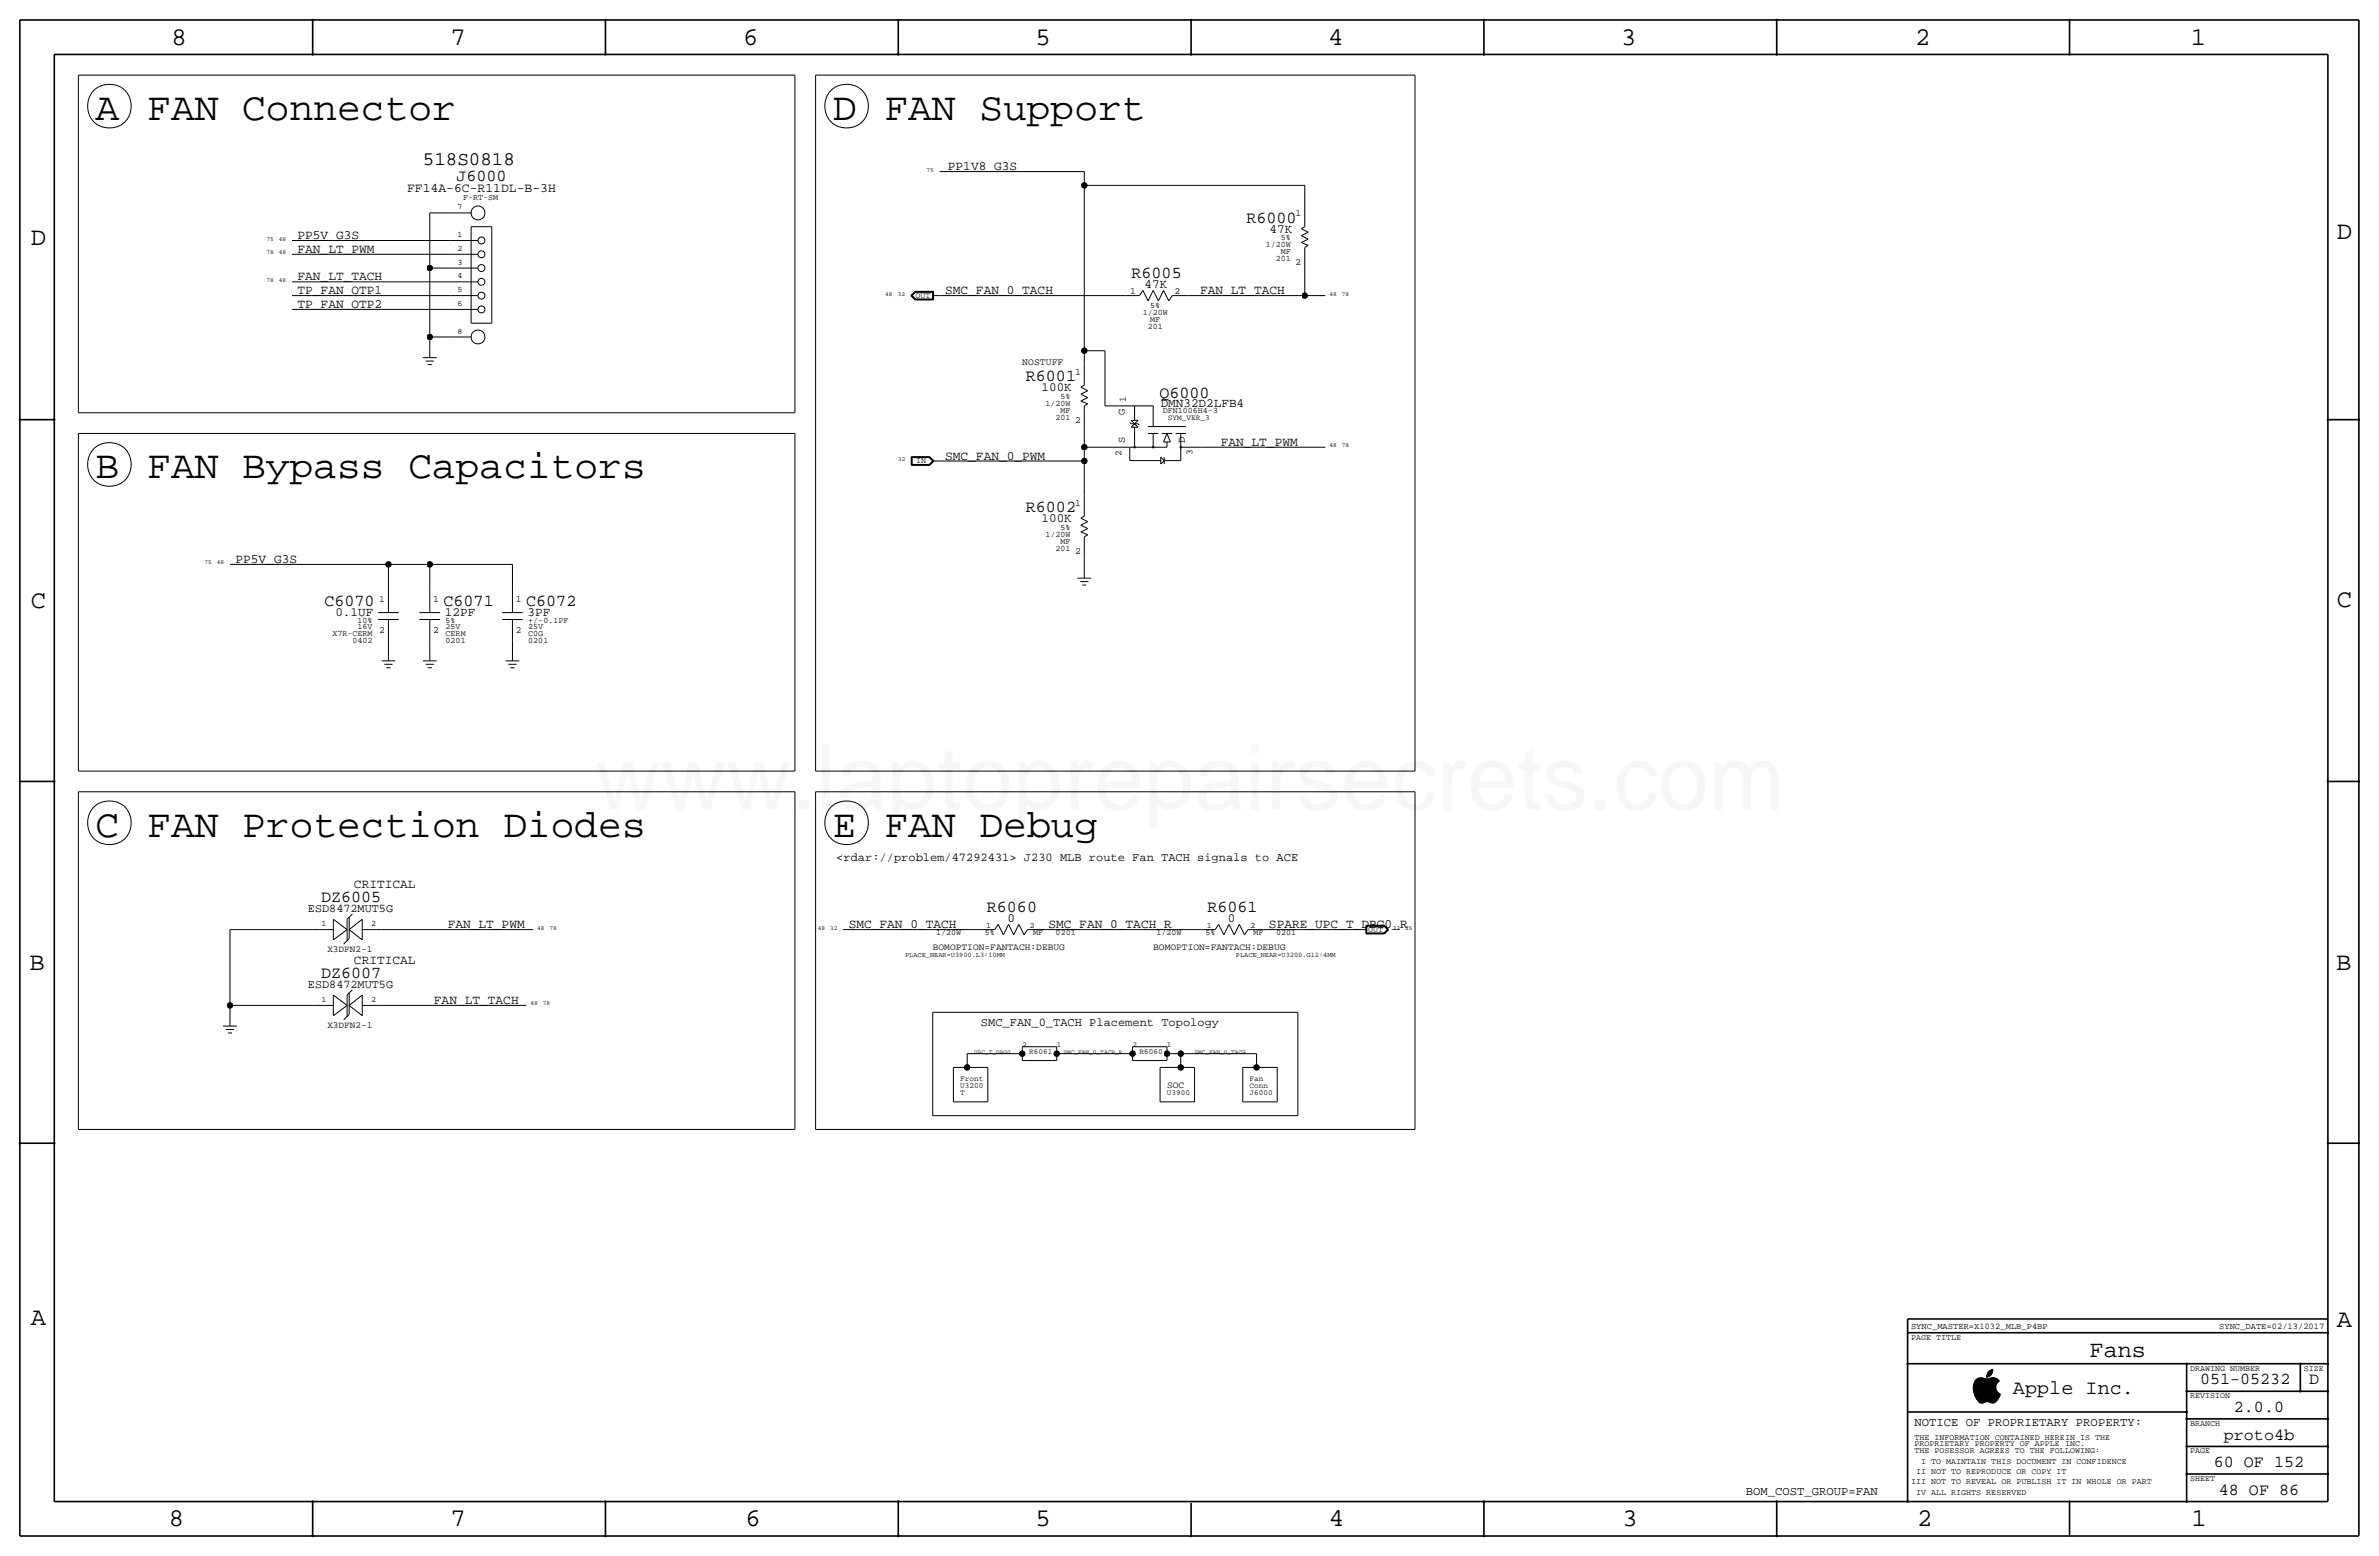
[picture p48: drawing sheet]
<svg xmlns="http://www.w3.org/2000/svg" width="877mm" height="574mm" viewBox="0 0 877 574" stroke-linecap="round" stroke-linejoin="round" font-family="sans-serif">
<defs><g id="words">
<text font-size="33.5" fill="#f00" x="219.3" y="298.4">www.laptoprepairsecrets.com</text>
<g font-size="14.6">
<text x="35.3" y="44.2">A</text>
<text x="54.3" y="44.2">FAN Connector</text>
<text x="307" y="44.2">D</text>
<text x="326.1" y="44.2">FAN Support</text>
<text x="35.3" y="176.3">B</text>
<text x="54.3" y="176.3">FAN Bypass Capacitors</text>
<text x="35.3" y="308.4">C</text>
<text x="54.3" y="308.4">FAN Protection Diodes</text>
<text x="307" y="308.4">E</text>
<text x="326.1" y="308.4">FAN Debug</text>
</g>
<g font-size="9.4">
<text x="63.2" y="16.5">8</text>
<text x="166.1" y="16.5">7</text>
<text x="274" y="16.5">6</text>
<text x="381.7" y="16.5">5</text>
<text x="489.7" y="16.5">4</text>
<text x="597.6" y="16.5">3</text>
<text x="706.1" y="16.5">2</text>
<text x="807.7" y="16.5">1</text>
<text x="861.5" y="88.1">D</text>
<text x="11.4" y="90.4">D</text>
<text x="11.4" y="224.3">C</text>
<text x="861.5" y="223.8">C</text>
<text x="10.9" y="357.6">B</text>
<text x="861.3" y="357.4">B</text>
<text x="11.4" y="488.4">A</text>
<text x="861.5" y="489.2">A</text>
<text x="62.2" y="562.6">8</text>
<text x="166.1" y="562.6">7</text>
<text x="274.8" y="562.6">6</text>
<text x="381.7" y="562.6">5</text>
<text x="489.9" y="562.6">4</text>
<text x="598.1" y="562.6">3</text>
<text x="706.8" y="562.6">2</text>
<text x="807.9" y="562.6">1</text>
</g>
<text font-size="8.6" x="770.4" y="500.1">Fans</text>
<text font-size="7.4" x="742.1" y="513.9">Apple Inc.</text>
<text font-size="7.1" x="155.9" y="60.7">518S0818</text>
<g font-size="6.2">
<text x="168.2" y="66.8">J6000</text>
<text x="459.5" y="82">R6000</text>
<text x="417.2" y="102.6">R6005</text>
<text x="378.2" y="140.5">R6001</text>
<text x="427.4" y="146.6">Q6000</text>
<text x="378.2" y="188.7">R6002</text>
<text x="119.6" y="223.3">C6070</text>
<text x="163.5" y="223.3">C6071</text>
<text x="194" y="223.3">C6072</text>
<text x="118.4" y="332.5">DZ6005</text>
<text x="363.8" y="336.3">R6060</text>
<text x="445.1" y="336.3">R6061</text>
<text x="118.4" y="360.4">DZ6007</text>
<text x="811.1" y="510.3">051-05232</text>
<text x="851.3" y="510.3">D</text>
<text x="823.6" y="520.4">2.0.0</text>
<text x="819.9" y="530.6">proto4b</text>
<text x="816.2" y="540.8">60 OF 152</text>
<text x="818" y="550.9">48 OF 86</text>
</g>
<text font-size="4.8" x="150.1" y="70.9">FF14A-6C-R11DL-B-3H</text>
<g font-size="4.7">
<text x="349.5" y="62.7">PP1V8_G3S</text>
<text x="109.7" y="88.1">PP5V_G3S</text>
<text x="468.1" y="85.9">47K</text>
<text x="109.7" y="93.2">FAN_LT_PWM</text>
<text x="109.7" y="103.4">FAN_LT_TACH</text>
<text x="422" y="106.2">47K</text>
<text x="109.7" y="113.5">TP_FAN_OTP2</text>
<text x="109.7" y="108.4">TP_FAN_OTP1</text>
<text x="348.4" y="108.4">SMC_FAN_0_TACH</text>
<text x="442.4" y="108.4">FAN_LT_TACH</text>
<text x="384" y="144.3">100K</text>
<text x="427.9" y="149.9">DMN32D2LFB4</text>
<text x="450.1" y="164.3">FAN_LT_PWM</text>
<text x="348.4" y="169.4">SMC_FAN_0_PWM</text>
<text x="384" y="192.5">100K</text>
<text x="86.8" y="207.5">PP5V_G3S</text>
<text x="123.6" y="227.1">0.1UF</text>
<text x="164" y="227.1">12PF</text>
<text x="194.5" y="227.1">3PF</text>
<text x="130.5" y="327.4">CRITICAL</text>
<text x="371.4" y="339.9">0</text>
<text x="452.7" y="339.9">0</text>
<text x="165.1" y="342.1">FAN_LT_PWM</text>
<text x="312.9" y="342.1">SMC_FAN_0_TACH</text>
<text x="386.5" y="342.1">SMC_FAN_0_TACH_R</text>
<text x="467.8" y="342.1">SPARE_UPC_T_DBG0_R</text>
<text x="130.5" y="355.3">CRITICAL</text>
<text x="160" y="370.1">FAN_LT_TACH</text>
</g>
<g font-size="4.5">
<text x="705.8" y="525.5">NOTICE OF PROPRIETARY PROPERTY:</text>
<text x="643.6" y="550.9">BOM_COST_GROUP=FAN</text>
</g>
<g font-size="4.4">
<text x="308.3" y="317.2">&lt;rdar://problem/47292431&gt; J230 MLB route Fan TACH signals to ACE</text>
<text x="113.5" y="336.1">ESD8472MUT5G</text>
<text x="113.5" y="364">ESD8472MUT5G</text>
<text x="361.6" y="378.2">SMC_FAN_0_TACH Placement Topology</text>
</g>
<g font-size="3.8">
<text x="414.7" y="152.8" transform="rotate(-90 414.7 152.8)">G</text>
<text x="414.7" y="163.5" transform="rotate(-90 414.7 163.5)">S</text>
<text x="436.8" y="163.5" transform="rotate(-90 436.8 163.5)">D</text>
</g>
<text font-size="3.6" x="376.9" y="134.4">NOSTUFF</text>
<g font-size="3.5">
<text x="477.7" y="79.7">1</text>
<text x="477.7" y="97.5">2</text>
<text x="416.7" y="108.2">1</text>
<text x="433" y="108.2">2</text>
<text x="396.4" y="138.2">1</text>
<text x="415" y="148.3" transform="rotate(-90 415 148.3)">1</text>
<text x="396.4" y="155.9">2</text>
<text x="439.6" y="167.7" transform="rotate(-90 439.6 167.7)">3</text>
<text x="413.5" y="168.2" transform="rotate(-90 413.5 168.2)">2</text>
<text x="396.4" y="186.4">1</text>
<text x="396.4" y="204.2">2</text>
<text x="139.8" y="222">1</text>
<text x="159.7" y="222">1</text>
<text x="190.2" y="222">1</text>
<text x="139.8" y="233.4">2</text>
<text x="159.7" y="233.4">2</text>
<text x="190.2" y="233.4">2</text>
<text x="120.7" y="351">X3DFN2-1</text>
<text x="343.9" y="350.3">BOMOPTION=FANTACH:DEBUG</text>
<text x="425.2" y="350.3">BOMOPTION=FANTACH:DEBUG</text>
<text x="120.7" y="379">X3DFN2-1</text>
<text x="430.2" y="401.1">SOC</text>
</g>
<g font-size="3.2">
<text x="704.5" y="490">SYNC_MASTER=X1032_MLB_P4BP</text>
<text x="818.2" y="490">SYNC_DATE=02/13/2017</text>
</g>
<g font-size="3.1">
<text x="168.6" y="77.2">7</text>
<text x="170.8" y="73.7">F-RT-SM</text>
<text x="168.6" y="87.4">1</text>
<text x="472.2" y="88.6">5%</text>
<text x="168.6" y="92.5">2</text>
<text x="466.7" y="91.2">1/20W</text>
<text x="472.2" y="93.7">MF</text>
<text x="168.6" y="97.5">3</text>
<text x="470.4" y="96.3">201</text>
<text x="168.6" y="107.7">5</text>
<text x="168.6" y="102.6">4</text>
<text x="168.6" y="112.8">6</text>
<text x="337.5" y="109.7">OUT</text>
<text x="424.1" y="113.5">5%</text>
<text x="421.3" y="116.1">1/20W</text>
<text x="424.1" y="118.6">MF</text>
<text x="168.6" y="122.9">8</text>
<text x="423.1" y="121.2">201</text>
<text x="385.4" y="149.6">1/20W</text>
<text x="391" y="147.1">5%</text>
<text x="389.1" y="154.7">201</text>
<text x="391" y="152.1">MF</text>
<text x="428.7" y="152.1">DFN1006H4-3</text>
<text x="337.8" y="170.7">IN</text>
<text x="385.4" y="197.9">1/20W</text>
<text x="391" y="195.3">5%</text>
<text x="389.1" y="202.9">201</text>
<text x="391" y="200.4">MF</text>
<text x="131.8" y="229.6">10%</text>
<text x="131.8" y="231.9">16V</text>
<text x="164.3" y="231.9">25V</text>
<text x="164.3" y="229.6">5%</text>
<text x="194.8" y="229.6">+/-0.1PF</text>
<text x="194.8" y="231.9">25V</text>
<text x="122.6" y="234.4">X7R-CERM</text>
<text x="130" y="237">0402</text>
<text x="164.3" y="234.4">CERM</text>
<text x="164.3" y="237">0201</text>
<text x="194.8" y="234.4">C0G</text>
<text x="194.8" y="237">0201</text>
<text x="118.5" y="341.4">1</text>
<text x="136.9" y="341.4">2</text>
<text x="363.6" y="341.9">1</text>
<text x="379.7" y="341.9">2</text>
<text x="444.9" y="341.9">1</text>
<text x="461" y="341.9">2</text>
<text x="345.1" y="344.7">1/20W</text>
<text x="363.1" y="344.7">5%</text>
<text x="380.9" y="344.7">MF</text>
<text x="389.2" y="344.7">0201</text>
<text x="426.4" y="344.7">1/20W</text>
<text x="444.4" y="344.7">5%</text>
<text x="462.2" y="344.7">MF</text>
<text x="470.5" y="344.7">0201</text>
<text x="504.4" y="343.4">OUT</text>
<text x="118.5" y="369.3">1</text>
<text x="136.9" y="369.3">2</text>
<text x="704.5" y="493.8">PAGE TITLE</text>
<text x="807.4" y="505.2">DRAWING NUMBER</text>
<text x="849.3" y="505.2">SIZE</text>
<text x="807.4" y="515.4">REVISION</text>
<text x="807.4" y="525.5">BRANCH</text>
<text x="705.8" y="533.1">PROPRIETARY PROPERTY OF APPLE INC.</text>
<text x="705.8" y="530.6">THE INFORMATION CONTAINED HEREIN IS THE</text>
<text x="705.8" y="535.7">THE POSESSOR AGREES TO THE FOLLOWING:</text>
<text x="708.2" y="539.5">I TO MAINTAIN THIS DOCUMENT IN CONFIDENCE</text>
<text x="807.4" y="535.7">PAGE</text>
<text x="706.4" y="543.3">II NOT TO REPRODUCE OR COPY IT</text>
<text x="807.4" y="545.8">SHEET</text>
<text x="704.5" y="547.1">III NOT TO REVEAL OR PUBLISH IT IN WHOLE OR PART</text>
<text x="706.4" y="550.9">IV ALL RIGHTS RESERVED</text>
</g>
<g font-size="2.9">
<text x="430.5" y="154.7">SYM_VER_3</text>
<text x="376.9" y="385.8">2</text>
<text x="379.4" y="388.4">R6061</text>
<text x="389.6" y="385.8">1</text>
<text x="417.5" y="385.8">2</text>
<text x="420.1" y="388.4">R6060</text>
<text x="430.2" y="385.8">1</text>
<text x="354" y="401.1">U3200</text>
<text x="354" y="398.5">Front</text>
<text x="460.7" y="401.1">Conn</text>
<text x="460.7" y="398.5">Fan</text>
<text x="354" y="403.6">T</text>
<text x="430.2" y="403.6">U3900</text>
<text x="460.7" y="403.6">J6000</text>
</g>
<g font-size="2.6">
<text x="333.7" y="352.8">PLACE_NEAR=U3900.L3:10MM</text>
<text x="455.6" y="352.8">PLACE_NEAR=U3200.G12:4MM</text>
</g>
<g font-size="2.3">
<text x="341.6" y="63.2">75</text>
<text x="98.2" y="88.6">75</text>
<text x="102.8" y="88.6">48</text>
<text x="98.2" y="93.7">78</text>
<text x="102.8" y="93.7">48</text>
<text x="98.2" y="103.9">78</text>
<text x="102.8" y="103.9">48</text>
<text x="326.4" y="109">48</text>
<text x="331" y="109">32</text>
<text x="490.2" y="109">48</text>
<text x="494.7" y="109">78</text>
<text x="490.2" y="164.8">48</text>
<text x="494.7" y="164.8">78</text>
<text x="331.1" y="169.9">32</text>
<text x="75.4" y="208">75</text>
<text x="80" y="208">48</text>
<text x="198.1" y="342.6">48</text>
<text x="202.6" y="342.6">78</text>
<text x="301.5" y="342.6">48</text>
<text x="306" y="342.6">32</text>
<text x="513.5" y="342.6">23</text>
<text x="518.1" y="342.6">25</text>
<text x="195.5" y="370.6">48</text>
<text x="200.1" y="370.6">78</text>
<text x="359.1" y="388.4">UPC_T_DBG0</text>
<text x="392.1" y="388.4">SMC_FAN_0_TACH_R</text>
<text x="440.4" y="388.4">SMC_FAN_0_TACH</text>
</g>
</g></defs>
<g fill="none" stroke="#000" stroke-width=".37">
<path d="M28.9 27.7h264.2zM28.9 27.7v124.4zM293.1 27.7v124.4zM300.7 27.7h221zM300.7 27.7v256.5zM521.7 27.7v256.5zM158.4 78.5v20.3zM158.4 78.5h7.7zM166.1 78.5h7.6zM346.4 63.2h53.3zM399.7 63.2v5.1zM399.7 68.3v61z"/>
<path d="M399.7 68.3h81.3zM481 68.3v7.6zM481 75.9v7.7zM107.6 88.6h58.5zM107.6 93.7h58.5zM158.4 98.8v25.4zM158.4 98.8h7.7zM166.1 98.8h10.1zM166.1 93.7h10.1zM166.1 88.6h10.1zM173.7 83.6h7.6zM173.7 83.6v35.5z"/>
<path d="M181.3 83.6v35.5zM479.8 89.4l2.5 1zM479.8 86.9l2.5 1.2zM479.8 84.3l2.5 1.3zM479.8 89.4l2.5-1.3zM479.8 86.9l2.5-1.3zM479.8 84.3l1.2-.7zM481 91.2l1.3-.8zM481 98.8v10.2zM481 91.2v7.6zM107.6 109h58.5zM107.6 114h58.5z"/>
<path d="M107.6 103.9h58.5zM166.1 103.9h10.1zM166.1 109h10.1zM166.1 114h10.1zM173.7 119.1h7.6zM335.8 109l1.6 1.5zM335.8 109l1.6-1.6zM335.9 109l1.5-1.5zM335.9 109l1.5 1.4zM336.1 109l1.4-1.4zM336.1 109l1.4 1.3zM336.2 109l1.3-1.3z"/>
<path d="M336.2 109l1.3 1.2zM337.4 110.5h6.8zM337.4 107.4h6.8zM337.4 107.5h6.7zM337.4 110.4h6.7zM337.5 107.6h6.5zM337.5 110.3h6.5zM337.5 107.7h6.4zM337.5 110.2h6.4zM343.9 109h2.5zM343.9 107.7v2.5zM344 107.6v2.7z"/>
<path d="M344.1 107.5v2.9zM344.2 107.4v3.1zM346.4 109h68.6zM415 109h5.1zM421.3 107l2 3.9zM421.3 107l-1.2 2zM425.1 107l-1.8 3.9zM425.1 107l2 3.9zM429 107l-1.9 3.9zM429 107l1.9 3.9zM432.2 109h5.6zM432.2 109l-1.3 1.9z"/>
<path d="M437.8 109h43.2zM481 109h7.6zM155.9 131.8h5.1zM156.9 133.1h3.1zM157.7 134.4h1.5zM158.4 124.2h7.7zM158.4 124.2v5.1zM158.4 129.3v2.5zM166.1 124.2h7.6zM399.7 129.3h7.7zM399.7 129.3v5.1zM399.7 134.4v7.6z"/>
<path d="M407.4 129.3v20.3zM28.9 159.8h264.2zM28.9 159.8v124.4zM28.9 152.1h264.2zM293.1 159.8v124.4zM398.5 147.8l2.5-1.2zM398.5 145.3l2.5-1.3zM398.5 142.7l1.2-.7zM398.5 147.8l2.5 1zM398.5 145.3l2.5 1.3zM398.5 142.7l2.5 1.3zM399.7 149.6l1.3-.8z"/>
<path d="M399.7 157.2v7.6zM399.7 149.6v7.6zM407.4 149.6h5zM412.4 149.6h5.8zM416.5 155.7l.5 .5zM417 154.9h2.6zM417 157.5h2.6zM417 154.9l2.6 2.6zM417 156.2h2.6zM418.2 149.6h.1M418.3 149.6v5.3zM418.3 157.5v7.3z"/>
<path d="M418.3 149.6h6.8zM419.6 154.9l-2.6 2.6zM419.6 156.2l.5 .5zM423.2 159.8h3.8zM423.2 157.2h14zM425.1 149.6v7.6zM425.1 159.8v5zM428.3 159.8h3.9zM430.2 159.8l-1.2 3.1zM430.2 159.8l1.3 3.1zM433.4 159.8h3.8zM435.3 159.8v10z"/>
<path d="M335.9 168.4v3.1zM335.9 171.5h6.8zM335.9 168.4h6.8zM336 168.5v2.9zM336 171.4h6.7zM336 168.5h6.7zM336.1 168.6v2.7zM336.1 171.3h6.5zM336.1 168.6h6.5zM336.2 168.7h6.4zM336.2 168.7v2.5zM336.2 171.2h6.4z"/>
<path d="M342.6 168.7l1.3 1.2zM342.6 171.3l1.4-1.4zM342.6 168.6l1.4 1.3zM342.7 168.5l1.5 1.4zM342.7 171.4l1.5-1.5zM342.7 168.4l1.6 1.5zM342.7 171.5l1.6-1.6zM343.9 169.9h2.5zM343.9 169.9l-1.3 1.3zM346.4 169.9h53.3zM399.7 164.8v5.1zM399.7 164.8h12.7z"/>
<path d="M399.7 169.9v12.7zM412.4 164.8h4.1zM416.5 164.8h.1M416.5 164.8v5zM416.5 169.8h11.4zM416.6 164.8h13.6zM427.9 168.5l1.3 1.3zM427.9 168.5v2.5zM427.9 171l1.3-1.2zM429 162.9h2.5zM429.2 169.8h6.1zM429.2 168.5v2.5z"/>
<path d="M430.2 162.9v1.9zM435.3 164.8h7.6zM442.9 164.8h45.7zM398.5 196.1l2.5-1.3zM398.5 193.5l2.5-1.2zM398.5 191l1.2-.8zM398.5 196.1l2.5 1zM398.5 193.5l2.5 1.3zM398.5 191l2.5 1.3zM399.7 197.9l1.3-.8zM399.7 197.9v7.6zM399.7 182.6v7.6z"/>
<path d="M84.8 208h58.4zM143.2 208h15.2zM143.2 208v10.2zM143.2 218.2v7.6zM158.4 208v10.2zM158.4 218.2v7.6zM158.4 208h30.5zM188.9 208v10.2zM188.9 218.2v7.6zM397.2 213.1h5.1zM398.2 214.4h3.1zM399 215.6h1.5z"/>
<path d="M399.7 205.5v5.1zM399.7 210.6v2.5zM139.4 228.3h7.6zM139.4 225.8h7.6zM143.2 236v5zM143.2 228.3v7.7zM154.6 225.8h7.7zM154.6 228.3h7.7zM158.4 236v5zM158.4 228.3v7.7zM185.1 228.3h7.6zM185.1 225.8h7.6z"/>
<path d="M188.9 236v5zM188.9 228.3v7.7zM140.7 243.6h5zM141.7 244.9h3zM142.4 246.1h1.6zM143.2 241v2.6zM155.9 243.6h5.1zM156.9 244.9h3.1zM157.7 246.1h1.5zM158.4 241v2.6zM186.4 243.6h5.1zM187.4 244.9h3z"/>
<path d="M188.2 246.1h1.5zM188.9 241v2.6zM28.9 291.8h264.2zM28.9 291.8v124.5zM28.9 284.2h264.2zM293.1 291.8v124.5zM300.7 291.8h221zM300.7 291.8v124.5zM300.7 284.2h221zM521.7 291.8v124.5zM122.9 338.8l5.1 3.8zM122.9 338.8v7.7z"/>
<path d="M128 338.8l1.9-1.9zM128 338.8v7.9zM128.7 338.1v7.8zM133.6 338.8v7.7zM84.8 342.6h30.5zM84.8 342.6v28zM115.3 342.6h7.6zM122.9 346.5l5.1-3.9zM126.7 348l2-2.1zM128.7 342.6l4.9-3.8zM128.7 342.6l4.9 3.9zM133.6 342.6h7.1z"/>
<path d="M140.7 342.6h55.8zM310.8 342.6h50.8zM361.6 342.6h5.1zM368 340.7l1.9 3.9zM368 340.7l-1.3 1.9zM371.8 340.7l-1.9 3.9zM371.8 340.7l1.9 3.9zM375.6 340.7l-1.9 3.9zM375.6 340.7l1.9 3.9zM378.8 342.6l-1.3 2zM378.8 342.6h5.7zM384.5 342.6h58.4z"/>
<path d="M442.9 342.6h5.1zM449.3 340.7l-1.3 1.9zM449.3 340.7l1.9 3.9zM453.1 340.7l-1.9 3.9zM453.1 340.7l1.9 3.9zM456.9 340.7l-1.9 3.9zM456.9 340.7l1.9 3.9zM460.1 342.6h5.7zM460.1 342.6l-1.3 2zM465.8 342.6h35.5zM501.3 342.6h2.6zM503.6 344.2h6.8z"/>
<path d="M503.6 341.1v3.1zM503.6 341.1h6.8zM503.7 341.2h6.6zM503.7 341.2v2.9zM503.7 344.1h6.6zM503.8 341.3h6.5zM503.8 341.3v2.7zM503.8 344h6.5zM503.9 341.4h6.3zM503.9 341.4v2.5zM503.9 343.9h6.3zM510.2 341.4l1.3 1.2z"/>
<path d="M510.2 343.9l1.3-1.3zM510.3 344l1.4-1.4zM510.3 341.3l1.4 1.3zM510.3 344.1l1.5-1.5zM510.3 341.2l1.5 1.4zM510.4 341.1l1.6 1.5zM510.4 344.2l1.6-1.6zM82.2 378.2h5.1zM83.3 379.5h3zM84.8 370.6h30.5zM84.8 370.6v5.1zM84.8 375.7v2.5z"/>
<path d="M115.3 370.6h7.6zM122.9 366.8l5.1 3.8zM122.9 374.4l5.1-3.8zM122.9 366.8v7.6zM126.7 375.9l2-2zM128 366.8l1.9-2zM128 366.8v7.8zM128.7 370.6l4.9-3.8zM128.7 370.6l4.9 3.8zM128.7 366v7.9zM133.6 366.8v7.6zM133.6 370.6h7.1z"/>
<path d="M140.7 370.6h53.3zM343.9 373.1v38.1zM343.9 373.1h134.6zM478.5 373.1v38.1zM84 380.7h1.5zM351.5 393.4v12.7zM351.5 393.4h5.1zM356.6 388.4h20.3zM356.6 393.4h7.6zM356.6 388.4v5zM364.2 393.4v12.7zM376.9 388.4v2.5z"/>
<path d="M376.9 385.8v2.6zM376.9 385.8h12.7zM376.9 390.9h12.7zM389.6 388.4v2.5zM389.6 385.8v2.6zM389.6 388.4h27.9zM417.5 385.8v2.6zM417.5 388.4v2.5zM417.5 390.9h12.7zM417.5 385.8h12.7zM427.7 393.4h7.6zM427.7 393.4v12.7z"/>
<path d="M430.2 385.8v2.6zM430.2 388.4v2.5zM430.2 388.4h5.1zM435.3 388.4v5zM435.3 388.4h27.9zM435.3 393.4h5.1zM440.4 393.4v12.7zM458.2 393.4v12.7zM458.2 393.4h5zM463.2 393.4h7.7zM463.2 388.4v5zM470.9 393.4v12.7z"/>
<path d="M28.9 416.3h264.2zM300.7 416.3h221zM343.9 411.2h134.6zM351.5 406.1h12.7zM427.7 406.1h12.7zM458.2 406.1h12.7zM727.5 511.7h8.3zM727.5 511.8h8.3zM727.5 511.6h8.3zM727.5 511.9h8.3zM727.5 511.1h8.3zM727.5 512.2h8.4z"/>
<path d="M727.5 512.4h8.5zM727.5 511.2h8.2zM727.5 511.3h8.2zM727.5 511.5h8.2zM727.5 511.4h8.2zM727.5 512h8.3zM727.5 512.1h8.3zM727.5 512.3h8.4zM727.6 512.7h8.5zM727.6 512.5h8.4zM727.6 512.8h8.6zM727.6 510.8h8.2z"/>
<path d="M727.6 511h8.2zM727.6 510.9h8.2zM727.6 510.7h8.2zM727.6 512.6h8.4zM727.6 513.1h8.8zM727.6 512.9h8.6zM727.6 510.6h8.3zM727.6 510.5h8.3zM727.6 513h8.7zM727.7 513.2h8.8zM727.7 510.2h8.3zM727.7 510.4h8.2z"/>
<path d="M727.7 510.3h8.3zM727.7 513.3h8.9zM727.7 513.4h9.1zM727.7 510.1h8.3zM727.8 510h8.3zM727.8 513.6h9.2zM727.8 513.5h9.1zM727.8 509.9h8.4zM727.8 513.8h9.6zM727.8 513.7h9.4zM727.8 509.8h8.5zM727.9 509.6h8.5z"/>
<path d="M727.9 513.9h9.5zM727.9 509.7h8.4zM727.9 514h9.5zM727.9 514.1h9.5zM728 509.5h8.5zM728 514.2h9.4zM728 509.4h8.6zM728 509.3h8.7zM728 514.4h9.3zM728.1 514.5h9.2zM728.1 509.2h8.8zM728.1 509.1h8.9z"/>
<path d="M728.1 514.6h9.1zM728.2 509h8.8zM728.2 514.7h9zM728.2 514.8h9zM728.3 514.9h8.8zM728.3 508.9h8.7zM728.3 508.8h8.6zM728.3 515.1h8.7zM728.3 515h8.8zM728.4 515.2h8.6zM728.4 508.7h8.4zM728.5 515.3h8.4z"/>
<path d="M728.5 515.4h8.4zM728.5 508.6h8.2zM728.6 515.5h8.2zM728.6 508.5h8zM728.7 515.6h8zM728.7 515.7h7.9zM728.7 508.4h7.7zM728.8 515.8h7.8zM728.9 515.9h7.6zM728.9 508.3h3.1zM728.9 516h7.5zM729 516.1h7.3z"/>
<path d="M729 508.2h2.6zM729.1 516.2h7.1zM729.2 516.3h6.9zM729.2 508.1l1.8-.2a3.7 3.7 0 0 0 3.3-.1 2.44 2.44 0 0 1 2.7 1.3 2.72 2.72 0 0 0 .5 4.8 3.5 3.5 0 0 1-3.1 3.2l-1.6-.4-1.1 .2M729.2 508.1a4.7 4.7 0 0 0-1.2 6.3l1.8 2.6 .8 .2 1-.3M729.3 508.1h2.1zM729.3 516.4h6.7zM729.4 516.5h6.5zM729.5 516.6h6.3zM729.6 516.7h2.5zM729.6 507.9h1.4zM729.7 516.8h2.1z"/>
<path d="M729.8 516.9h1.9zM729.9 517h1.6zM730.2 517.1h1zM732.4 507.4h.8zM732.4 507.6h.4zM732.4 507.5h.6zM732.4 507.1h1.3zM732.4 507h1.4zM732.4 507.2h1.2zM732.4 507.3h1zM732.5 506.9h1.4zM732.5 506.8h1.5z"/>
<path d="M732.5 506.7h1.6zM732.5 506.6h1.7zM732.6 506.5h1.7zM732.6 506.4h1.7zM732.7 506.3h1.7zM732.7 506.2h1.7zM732.8 506.1h1.7zM732.8 506h1.7zM732.9 505.9h1.6zM733 505.8h1.6zM733.1 505.7h1.5zM733.1 508.3h3.1z"/>
<path d="M733.2 505.6h1.4zM733.2 516.7h2.5zM733.3 505.5h1.4zM733.4 505.4h1.3zM733.4 508.2h2.6zM733.6 516.8h2zM733.6 505.3h1.1zM733.7 508.1h2.1zM733.7 505.2h1zM733.8 516.9h1.7zM733.9 505.1h.8zM733.9 507.9h1.6z"/>
<path d="M734 517h1.3zM734.1 505h.6zM734.3 517.1h.7zM734.3 507.8h.8zM734.3 504.9h.4zM734.7 504.7a2.81 2.81 0 0 0-2.3 3 2.71 2.71 0 0 0 2.3-2.9"/>
<circle cx="40.3" cy="39.2" r="8.1"/>
<circle cx="312.1" cy="39.2" r="8.1"/>
<circle cx="176.2" cy="78.5" r="2.56"/>
<circle cx="177.5" cy="88.7" r="1.28"/>
<circle cx="177.5" cy="93.7" r="1.28"/>
<circle cx="177.5" cy="98.8" r="1.28"/>
<circle cx="177.5" cy="103.9" r="1.28"/>
<circle cx="177.5" cy="114.1" r="1.28"/>
<circle cx="177.5" cy="109" r="1.28"/>
<circle cx="176.2" cy="124.2" r="2.56"/>
<circle cx="40.3" cy="171.3" r="8.1"/>
<circle cx="40.3" cy="303.3" r="8.1"/>
<circle cx="312.1" cy="303.3" r="8.1"/>
</g>
<g fill="none" stroke="#000" stroke-width=".6" stroke-linecap="butt">
<path d="M7.3 7.4v558.8zM7.3 7.4h862.3zM115.3 7.4v12.7zM223.2 7.4v12.7zM331.2 7.4v12.7zM439.1 7.4v12.7zM547.1 7.4v12.7zM655 7.4v12.7zM763 7.4v12.7zM869.6 7.4v558.8zM20 20.1v533.4zM20 20.1h838.2z"/>
<path d="M858.2 20.1v533.4zM7.3 154.7h12.7zM858.2 154.7h11.4zM7.3 288h12.7zM858.2 288h11.4zM7.3 421.4h12.7zM858.2 421.4h11.4zM703.3 491.2h154.9zM703.3 486.2v5zM703.3 486.2h154.9zM703.3 491.2v62.3zM703.3 502.7h154.9z"/>
<path d="M806.1 502.7v50.8zM806.1 512.8h52.1zM848.1 502.7v10.1zM703.3 520.4h102.8zM806.1 533.1h52.1zM806.1 523h52.1zM20 553.5h838.2zM115.3 553.5v12.7zM223.2 553.5v12.7zM331.2 553.5v12.7zM439.1 554v12.2zM547.1 553.5v12.7z"/>
<path d="M655 553.5v12.7zM763 553.5v12.7zM806.1 543.3h52.1zM7.3 566.2h862.3z"/>
</g>
<g fill="#000" stroke="#000" stroke-width=".37">
<path d="M115.1 7.2h.4v.3h-.4zM115.1 19.9h.4v.3h-.4zM223 7.2h.4v.3h-.4zM223 19.9h.4v.3h-.4zM331 19.9h.4v.3h-.4zM331 7.2h.4v.3h-.4zM438.9 7.2h.4v.3h-.4zM438.9 19.9h.4v.3h-.4zM546.9 7.2h.4v.3h-.4zM546.9 19.9h.4v.3h-.4zM654.8 19.9h.4v.3h-.4zM654.8 7.2h.4v.3h-.4z"/>
<path d="M762.8 19.9h.4v.3h-.4zM762.8 7.2h.4v.3h-.4zM7.1 154.5h.4v.4h-.4zM19.8 154.5h.4v.4h-.4zM858 154.5h.4v.4h-.4zM869.5 154.5h.3v.4h-.3zM418.1 164.7h.4v.3h-.4zM425 164.7h.3v.3h-.3zM435.1 164.7h.4v.3h-.4zM7.1 287.9h.4v.3h-.4zM19.8 287.9h.4v.3h-.4zM858 287.9h.4v.3h-.4z"/>
<path d="M869.5 287.9h.3v.3h-.3zM7.1 421.2h.4v.4h-.4zM19.8 421.2h.4v.4h-.4zM858 421.2h.4v.4h-.4zM869.5 421.2h.3v.4h-.3zM858 491.1h.4v.3h-.4zM703.1 502.5h.4v.3h-.4zM806 502.5h.3v.3h-.3zM806 512.7h.3v.3h-.3zM847.9 512.7h.3v.3h-.3zM847.9 502.5h.3v.3h-.3zM858 502.5h.4v.3h-.4z"/>
<path d="M858 512.7h.4v.3h-.4zM806 520.3h.3v.3h-.3zM806 522.8h.3v.4h-.3zM806 533h.3v.3h-.3zM858 522.8h.4v.4h-.4zM858 533h.4v.3h-.4zM115.1 553.3h.4v.3h-.4zM223 553.3h.4v.3h-.4zM331 553.3h.4v.3h-.4zM546.9 553.3h.4v.3h-.4zM654.8 553.3h.4v.3h-.4zM703.1 553.3h.4v.3h-.4z"/>
<path d="M762.8 553.3h.4v.3h-.4zM806 543.1h.3v.4h-.3zM806 553.3h.3v.3h-.3zM858 543.1h.4v.4h-.4zM115.1 566h.4v.3h-.4zM223 566h.4v.3h-.4zM331 566h.4v.3h-.4zM438.9 566h.4v.3h-.4zM546.9 566h.4v.3h-.4zM654.8 566h.4v.3h-.4z"/>
<circle cx="399.7" cy="68.3" r="1.02"/>
<circle cx="158.4" cy="98.8" r="1.02"/>
<circle cx="481" cy="109" r="1.02"/>
<circle cx="158.4" cy="124.2" r="1.02"/>
<circle cx="399.7" cy="129.3" r="1.02"/>
<circle cx="399.7" cy="164.8" r="1.02"/>
<circle cx="399.7" cy="169.9" r="1.02"/>
<circle cx="143.2" cy="208" r="1.02"/>
<circle cx="158.4" cy="208" r="1.02"/>
<circle cx="84.8" cy="370.6" r="1.02"/>
<circle cx="356.6" cy="393.4" r="1.02"/>
<circle cx="376.9" cy="388.4" r="1.02"/>
<circle cx="389.6" cy="388.4" r="1.02"/>
<circle cx="417.5" cy="388.4" r="1.02"/>
<circle cx="430.2" cy="388.4" r="1.02"/>
<circle cx="435.3" cy="393.4" r="1.02"/>
<circle cx="435.3" cy="388.4" r="1.02"/>
<circle cx="463.2" cy="393.4" r="1.02"/>
</g>
<use href="#words"/>
</svg>
